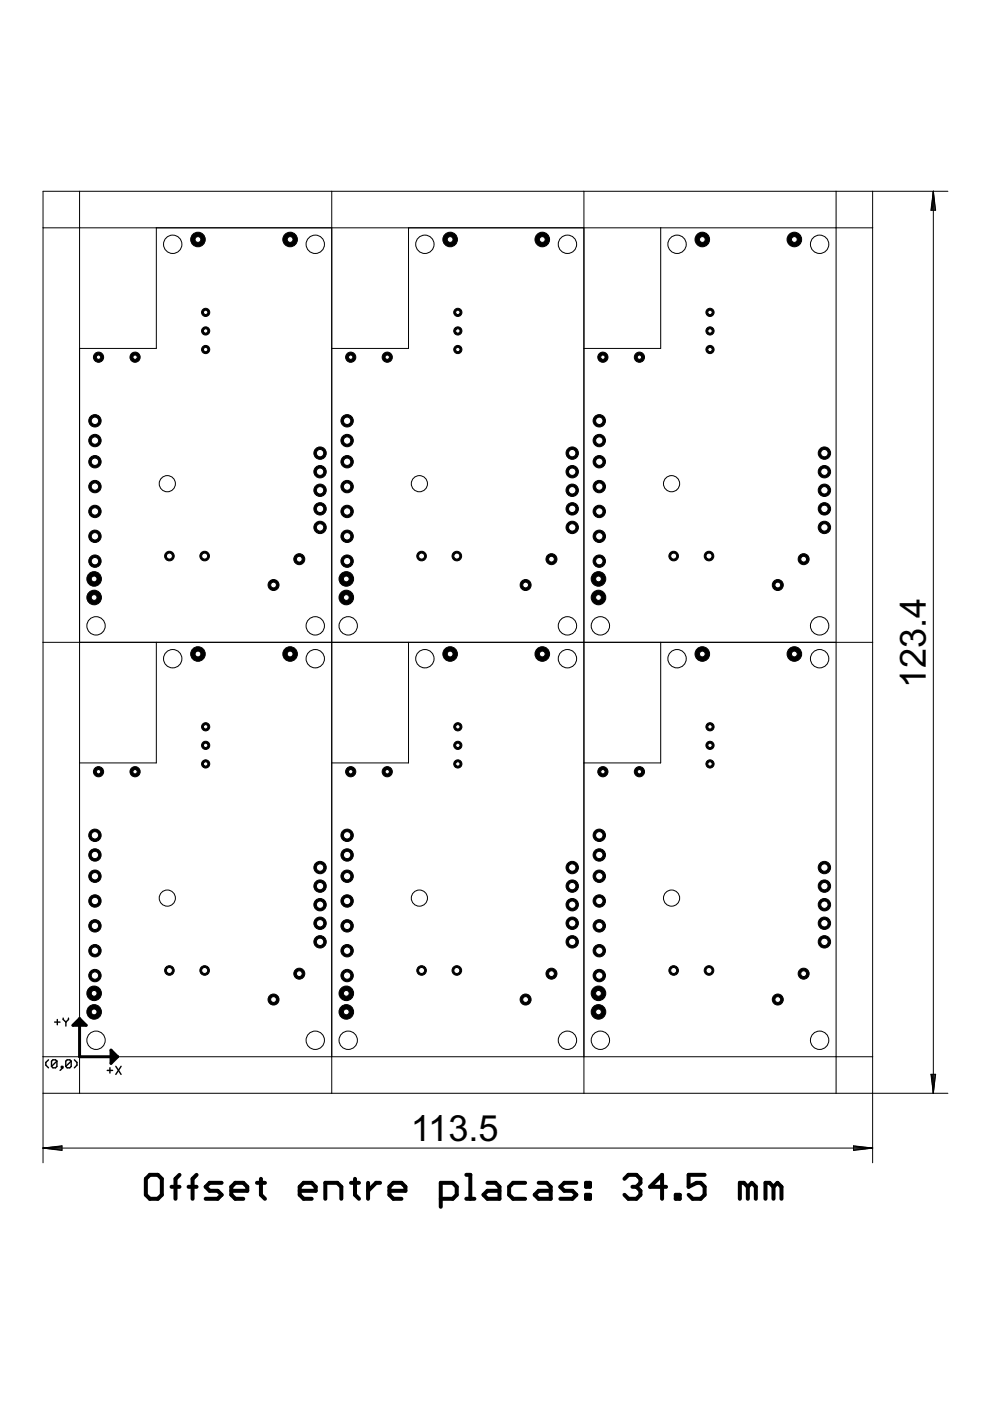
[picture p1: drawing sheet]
<svg xmlns="http://www.w3.org/2000/svg" width="210mm" height="297mm" viewBox="0 0 210 297" stroke-linecap="round" stroke-linejoin="round" font-family="sans-serif">
<defs><g id="words">
<g font-size="8.6">
<text x="196.3" y="145.9" transform="rotate(-90 196.3 145.9)">123.4</text>
<text x="87.1" y="241.9">113.5</text>
</g>
</g></defs>
<circle cx="20.9" cy="163.6" r="1.08" fill="#000" stroke="#000" stroke-width=".21"/>
<circle cx="20.9" cy="163.6" r=".47" fill="#fff" stroke="#000" stroke-width=".21"/>
<circle cx="28.6" cy="163.6" r="1.08" fill="#000" stroke="#000" stroke-width=".21"/>
<circle cx="28.6" cy="163.6" r=".47" fill="#fff" stroke="#000" stroke-width=".21"/>
<circle cx="20.1" cy="177.1" r="1.31" fill="#000" stroke="#000" stroke-width=".21"/>
<circle cx="20.1" cy="177.1" r=".78" fill="#fff" stroke="#000" stroke-width=".21"/>
<circle cx="20.1" cy="181.3" r="1.31" fill="#000" stroke="#000" stroke-width=".21"/>
<circle cx="20.1" cy="181.3" r=".78" fill="#fff" stroke="#000" stroke-width=".21"/>
<circle cx="20.1" cy="201.6" r="1.31" fill="#000" stroke="#000" stroke-width=".21"/>
<circle cx="20.1" cy="201.6" r=".78" fill="#fff" stroke="#000" stroke-width=".21"/>
<circle cx="20.1" cy="206.8" r="1.31" fill="#000" stroke="#000" stroke-width=".21"/>
<circle cx="20.1" cy="206.8" r=".78" fill="#fff" stroke="#000" stroke-width=".21"/>
<circle cx="20.1" cy="185.8" r="1.31" fill="#000" stroke="#000" stroke-width=".21"/>
<circle cx="20.1" cy="185.8" r=".78" fill="#fff" stroke="#000" stroke-width=".21"/>
<circle cx="20.1" cy="191" r="1.31" fill="#000" stroke="#000" stroke-width=".21"/>
<circle cx="20.1" cy="191" r=".78" fill="#fff" stroke="#000" stroke-width=".21"/>
<circle cx="20.1" cy="196.3" r="1.31" fill="#000" stroke="#000" stroke-width=".21"/>
<circle cx="20.1" cy="196.3" r=".78" fill="#fff" stroke="#000" stroke-width=".21"/>
<circle cx="63.5" cy="206.4" r="1.16" fill="#000" stroke="#000" stroke-width=".21"/>
<circle cx="63.5" cy="206.4" r=".61" fill="#fff" stroke="#000" stroke-width=".21"/>
<circle cx="58" cy="211.9" r="1.16" fill="#000" stroke="#000" stroke-width=".21"/>
<circle cx="58" cy="211.9" r=".61" fill="#fff" stroke="#000" stroke-width=".21"/>
<circle cx="43.6" cy="158" r=".87" fill="#000" stroke="#000" stroke-width=".21"/>
<circle cx="43.6" cy="158" r=".47" fill="#fff" stroke="#000" stroke-width=".21"/>
<circle cx="43.6" cy="162" r=".87" fill="#000" stroke="#000" stroke-width=".21"/>
<circle cx="43.6" cy="162" r=".47" fill="#fff" stroke="#000" stroke-width=".21"/>
<circle cx="43.6" cy="154.1" r=".87" fill="#000" stroke="#000" stroke-width=".21"/>
<circle cx="43.6" cy="154.1" r=".47" fill="#fff" stroke="#000" stroke-width=".21"/>
<circle cx="42" cy="138.7" r="1.55" fill="#000" stroke="#000" stroke-width=".21"/>
<circle cx="42" cy="138.7" r=".61" fill="#fff" stroke="#000" stroke-width=".21"/>
<circle cx="61.5" cy="138.7" r="1.55" fill="#000" stroke="#000" stroke-width=".21"/>
<circle cx="61.5" cy="138.7" r=".61" fill="#fff" stroke="#000" stroke-width=".21"/>
<circle cx="67.9" cy="183.9" r="1.31" fill="#000" stroke="#000" stroke-width=".21"/>
<circle cx="67.9" cy="183.9" r=".78" fill="#fff" stroke="#000" stroke-width=".21"/>
<circle cx="67.9" cy="187.9" r="1.31" fill="#000" stroke="#000" stroke-width=".21"/>
<circle cx="67.9" cy="187.9" r=".78" fill="#fff" stroke="#000" stroke-width=".21"/>
<circle cx="67.9" cy="191.8" r="1.31" fill="#000" stroke="#000" stroke-width=".21"/>
<circle cx="67.9" cy="191.8" r=".78" fill="#fff" stroke="#000" stroke-width=".21"/>
<circle cx="67.9" cy="195.7" r="1.31" fill="#000" stroke="#000" stroke-width=".21"/>
<circle cx="67.9" cy="195.7" r=".78" fill="#fff" stroke="#000" stroke-width=".21"/>
<circle cx="67.9" cy="199.7" r="1.31" fill="#000" stroke="#000" stroke-width=".21"/>
<circle cx="67.9" cy="199.7" r=".78" fill="#fff" stroke="#000" stroke-width=".21"/>
<circle cx="35.9" cy="205.8" r="1.02" fill="#000" stroke="#000" stroke-width=".21"/>
<circle cx="35.9" cy="205.8" r=".64" fill="#fff" stroke="#000" stroke-width=".21"/>
<circle cx="43.4" cy="205.8" r="1.02" fill="#000" stroke="#000" stroke-width=".21"/>
<circle cx="43.4" cy="205.8" r=".64" fill="#fff" stroke="#000" stroke-width=".21"/>
<circle cx="20" cy="214.5" r="1.55" fill="#000" stroke="#000" stroke-width=".21"/>
<circle cx="20" cy="214.5" r=".61" fill="#fff" stroke="#000" stroke-width=".21"/>
<circle cx="20" cy="210.6" r="1.55" fill="#000" stroke="#000" stroke-width=".21"/>
<circle cx="20" cy="210.6" r=".61" fill="#fff" stroke="#000" stroke-width=".21"/>
<circle cx="20.9" cy="75.7" r="1.08" fill="#000" stroke="#000" stroke-width=".21"/>
<circle cx="20.9" cy="75.7" r=".47" fill="#fff" stroke="#000" stroke-width=".21"/>
<circle cx="28.6" cy="75.7" r="1.08" fill="#000" stroke="#000" stroke-width=".21"/>
<circle cx="28.6" cy="75.7" r=".47" fill="#fff" stroke="#000" stroke-width=".21"/>
<circle cx="20.1" cy="89.2" r="1.31" fill="#000" stroke="#000" stroke-width=".21"/>
<circle cx="20.1" cy="89.2" r=".78" fill="#fff" stroke="#000" stroke-width=".21"/>
<circle cx="20.1" cy="93.4" r="1.31" fill="#000" stroke="#000" stroke-width=".21"/>
<circle cx="20.1" cy="93.4" r=".78" fill="#fff" stroke="#000" stroke-width=".21"/>
<circle cx="20.1" cy="113.7" r="1.31" fill="#000" stroke="#000" stroke-width=".21"/>
<circle cx="20.1" cy="113.7" r=".78" fill="#fff" stroke="#000" stroke-width=".21"/>
<circle cx="20.1" cy="119" r="1.31" fill="#000" stroke="#000" stroke-width=".21"/>
<circle cx="20.1" cy="119" r=".78" fill="#fff" stroke="#000" stroke-width=".21"/>
<circle cx="20.1" cy="97.9" r="1.31" fill="#000" stroke="#000" stroke-width=".21"/>
<circle cx="20.1" cy="97.9" r=".78" fill="#fff" stroke="#000" stroke-width=".21"/>
<circle cx="20.1" cy="103.2" r="1.31" fill="#000" stroke="#000" stroke-width=".21"/>
<circle cx="20.1" cy="103.2" r=".78" fill="#fff" stroke="#000" stroke-width=".21"/>
<circle cx="20.1" cy="108.4" r="1.31" fill="#000" stroke="#000" stroke-width=".21"/>
<circle cx="20.1" cy="108.4" r=".78" fill="#fff" stroke="#000" stroke-width=".21"/>
<circle cx="63.5" cy="118.6" r="1.16" fill="#000" stroke="#000" stroke-width=".21"/>
<circle cx="63.5" cy="118.6" r=".61" fill="#fff" stroke="#000" stroke-width=".21"/>
<circle cx="58" cy="124" r="1.16" fill="#000" stroke="#000" stroke-width=".21"/>
<circle cx="58" cy="124" r=".61" fill="#fff" stroke="#000" stroke-width=".21"/>
<circle cx="43.6" cy="70.2" r=".87" fill="#000" stroke="#000" stroke-width=".21"/>
<circle cx="43.6" cy="70.2" r=".47" fill="#fff" stroke="#000" stroke-width=".21"/>
<circle cx="43.6" cy="74.1" r=".87" fill="#000" stroke="#000" stroke-width=".21"/>
<circle cx="43.6" cy="74.1" r=".47" fill="#fff" stroke="#000" stroke-width=".21"/>
<circle cx="43.6" cy="66.2" r=".87" fill="#000" stroke="#000" stroke-width=".21"/>
<circle cx="43.6" cy="66.2" r=".47" fill="#fff" stroke="#000" stroke-width=".21"/>
<circle cx="42" cy="50.8" r="1.55" fill="#000" stroke="#000" stroke-width=".21"/>
<circle cx="42" cy="50.8" r=".61" fill="#fff" stroke="#000" stroke-width=".21"/>
<circle cx="61.5" cy="50.8" r="1.55" fill="#000" stroke="#000" stroke-width=".21"/>
<circle cx="61.5" cy="50.8" r=".61" fill="#fff" stroke="#000" stroke-width=".21"/>
<circle cx="67.9" cy="96.1" r="1.31" fill="#000" stroke="#000" stroke-width=".21"/>
<circle cx="67.9" cy="96.1" r=".78" fill="#fff" stroke="#000" stroke-width=".21"/>
<circle cx="67.9" cy="100" r="1.31" fill="#000" stroke="#000" stroke-width=".21"/>
<circle cx="67.9" cy="100" r=".78" fill="#fff" stroke="#000" stroke-width=".21"/>
<circle cx="67.9" cy="103.9" r="1.31" fill="#000" stroke="#000" stroke-width=".21"/>
<circle cx="67.9" cy="103.9" r=".78" fill="#fff" stroke="#000" stroke-width=".21"/>
<circle cx="67.9" cy="107.9" r="1.31" fill="#000" stroke="#000" stroke-width=".21"/>
<circle cx="67.9" cy="107.9" r=".78" fill="#fff" stroke="#000" stroke-width=".21"/>
<circle cx="67.9" cy="111.8" r="1.31" fill="#000" stroke="#000" stroke-width=".21"/>
<circle cx="67.9" cy="111.8" r=".78" fill="#fff" stroke="#000" stroke-width=".21"/>
<circle cx="35.9" cy="117.9" r="1.02" fill="#000" stroke="#000" stroke-width=".21"/>
<circle cx="35.9" cy="117.9" r=".64" fill="#fff" stroke="#000" stroke-width=".21"/>
<circle cx="43.4" cy="117.9" r="1.02" fill="#000" stroke="#000" stroke-width=".21"/>
<circle cx="43.4" cy="117.9" r=".64" fill="#fff" stroke="#000" stroke-width=".21"/>
<circle cx="20" cy="126.7" r="1.55" fill="#000" stroke="#000" stroke-width=".21"/>
<circle cx="20" cy="126.7" r=".61" fill="#fff" stroke="#000" stroke-width=".21"/>
<circle cx="20" cy="122.7" r="1.55" fill="#000" stroke="#000" stroke-width=".21"/>
<circle cx="20" cy="122.7" r=".61" fill="#fff" stroke="#000" stroke-width=".21"/>
<circle cx="74.4" cy="163.6" r="1.08" fill="#000" stroke="#000" stroke-width=".21"/>
<circle cx="74.4" cy="163.6" r=".47" fill="#fff" stroke="#000" stroke-width=".21"/>
<circle cx="82.1" cy="163.6" r="1.08" fill="#000" stroke="#000" stroke-width=".21"/>
<circle cx="82.1" cy="163.6" r=".47" fill="#fff" stroke="#000" stroke-width=".21"/>
<circle cx="73.6" cy="177.1" r="1.31" fill="#000" stroke="#000" stroke-width=".21"/>
<circle cx="73.6" cy="177.1" r=".78" fill="#fff" stroke="#000" stroke-width=".21"/>
<circle cx="73.6" cy="181.3" r="1.31" fill="#000" stroke="#000" stroke-width=".21"/>
<circle cx="73.6" cy="181.3" r=".78" fill="#fff" stroke="#000" stroke-width=".21"/>
<circle cx="73.6" cy="201.6" r="1.31" fill="#000" stroke="#000" stroke-width=".21"/>
<circle cx="73.6" cy="201.6" r=".78" fill="#fff" stroke="#000" stroke-width=".21"/>
<circle cx="73.6" cy="206.8" r="1.31" fill="#000" stroke="#000" stroke-width=".21"/>
<circle cx="73.6" cy="206.8" r=".78" fill="#fff" stroke="#000" stroke-width=".21"/>
<circle cx="73.6" cy="185.8" r="1.31" fill="#000" stroke="#000" stroke-width=".21"/>
<circle cx="73.6" cy="185.8" r=".78" fill="#fff" stroke="#000" stroke-width=".21"/>
<circle cx="73.6" cy="191" r="1.31" fill="#000" stroke="#000" stroke-width=".21"/>
<circle cx="73.6" cy="191" r=".78" fill="#fff" stroke="#000" stroke-width=".21"/>
<circle cx="73.6" cy="196.3" r="1.31" fill="#000" stroke="#000" stroke-width=".21"/>
<circle cx="73.6" cy="196.3" r=".78" fill="#fff" stroke="#000" stroke-width=".21"/>
<circle cx="116.9" cy="206.4" r="1.16" fill="#000" stroke="#000" stroke-width=".21"/>
<circle cx="116.9" cy="206.4" r=".61" fill="#fff" stroke="#000" stroke-width=".21"/>
<circle cx="111.4" cy="211.9" r="1.16" fill="#000" stroke="#000" stroke-width=".21"/>
<circle cx="111.4" cy="211.9" r=".61" fill="#fff" stroke="#000" stroke-width=".21"/>
<circle cx="97.1" cy="158" r=".87" fill="#000" stroke="#000" stroke-width=".21"/>
<circle cx="97.1" cy="158" r=".47" fill="#fff" stroke="#000" stroke-width=".21"/>
<circle cx="97.1" cy="162" r=".87" fill="#000" stroke="#000" stroke-width=".21"/>
<circle cx="97.1" cy="162" r=".47" fill="#fff" stroke="#000" stroke-width=".21"/>
<circle cx="97.1" cy="154.1" r=".87" fill="#000" stroke="#000" stroke-width=".21"/>
<circle cx="97.1" cy="154.1" r=".47" fill="#fff" stroke="#000" stroke-width=".21"/>
<circle cx="95.4" cy="138.7" r="1.55" fill="#000" stroke="#000" stroke-width=".21"/>
<circle cx="95.4" cy="138.7" r=".61" fill="#fff" stroke="#000" stroke-width=".21"/>
<circle cx="115" cy="138.7" r="1.55" fill="#000" stroke="#000" stroke-width=".21"/>
<circle cx="115" cy="138.7" r=".61" fill="#fff" stroke="#000" stroke-width=".21"/>
<circle cx="121.3" cy="183.9" r="1.31" fill="#000" stroke="#000" stroke-width=".21"/>
<circle cx="121.3" cy="183.9" r=".78" fill="#fff" stroke="#000" stroke-width=".21"/>
<circle cx="121.3" cy="187.9" r="1.31" fill="#000" stroke="#000" stroke-width=".21"/>
<circle cx="121.3" cy="187.9" r=".78" fill="#fff" stroke="#000" stroke-width=".21"/>
<circle cx="121.3" cy="191.8" r="1.31" fill="#000" stroke="#000" stroke-width=".21"/>
<circle cx="121.3" cy="191.8" r=".78" fill="#fff" stroke="#000" stroke-width=".21"/>
<circle cx="121.3" cy="195.7" r="1.31" fill="#000" stroke="#000" stroke-width=".21"/>
<circle cx="121.3" cy="195.7" r=".78" fill="#fff" stroke="#000" stroke-width=".21"/>
<circle cx="121.3" cy="199.7" r="1.31" fill="#000" stroke="#000" stroke-width=".21"/>
<circle cx="121.3" cy="199.7" r=".78" fill="#fff" stroke="#000" stroke-width=".21"/>
<circle cx="89.4" cy="205.8" r="1.02" fill="#000" stroke="#000" stroke-width=".21"/>
<circle cx="89.4" cy="205.8" r=".64" fill="#fff" stroke="#000" stroke-width=".21"/>
<circle cx="96.9" cy="205.8" r="1.02" fill="#000" stroke="#000" stroke-width=".21"/>
<circle cx="96.9" cy="205.8" r=".64" fill="#fff" stroke="#000" stroke-width=".21"/>
<circle cx="73.4" cy="214.5" r="1.55" fill="#000" stroke="#000" stroke-width=".21"/>
<circle cx="73.4" cy="214.5" r=".61" fill="#fff" stroke="#000" stroke-width=".21"/>
<circle cx="73.4" cy="210.6" r="1.55" fill="#000" stroke="#000" stroke-width=".21"/>
<circle cx="73.4" cy="210.6" r=".61" fill="#fff" stroke="#000" stroke-width=".21"/>
<circle cx="74.4" cy="75.7" r="1.08" fill="#000" stroke="#000" stroke-width=".21"/>
<circle cx="74.4" cy="75.7" r=".47" fill="#fff" stroke="#000" stroke-width=".21"/>
<circle cx="82.1" cy="75.7" r="1.08" fill="#000" stroke="#000" stroke-width=".21"/>
<circle cx="82.1" cy="75.7" r=".47" fill="#fff" stroke="#000" stroke-width=".21"/>
<circle cx="73.6" cy="89.2" r="1.31" fill="#000" stroke="#000" stroke-width=".21"/>
<circle cx="73.6" cy="89.2" r=".78" fill="#fff" stroke="#000" stroke-width=".21"/>
<circle cx="73.6" cy="93.4" r="1.31" fill="#000" stroke="#000" stroke-width=".21"/>
<circle cx="73.6" cy="93.4" r=".78" fill="#fff" stroke="#000" stroke-width=".21"/>
<circle cx="73.6" cy="113.7" r="1.31" fill="#000" stroke="#000" stroke-width=".21"/>
<circle cx="73.6" cy="113.7" r=".78" fill="#fff" stroke="#000" stroke-width=".21"/>
<circle cx="73.6" cy="119" r="1.31" fill="#000" stroke="#000" stroke-width=".21"/>
<circle cx="73.6" cy="119" r=".78" fill="#fff" stroke="#000" stroke-width=".21"/>
<circle cx="73.6" cy="97.9" r="1.31" fill="#000" stroke="#000" stroke-width=".21"/>
<circle cx="73.6" cy="97.9" r=".78" fill="#fff" stroke="#000" stroke-width=".21"/>
<circle cx="73.6" cy="103.2" r="1.31" fill="#000" stroke="#000" stroke-width=".21"/>
<circle cx="73.6" cy="103.2" r=".78" fill="#fff" stroke="#000" stroke-width=".21"/>
<circle cx="73.6" cy="108.4" r="1.31" fill="#000" stroke="#000" stroke-width=".21"/>
<circle cx="73.6" cy="108.4" r=".78" fill="#fff" stroke="#000" stroke-width=".21"/>
<circle cx="116.9" cy="118.6" r="1.16" fill="#000" stroke="#000" stroke-width=".21"/>
<circle cx="116.9" cy="118.6" r=".61" fill="#fff" stroke="#000" stroke-width=".21"/>
<circle cx="111.4" cy="124" r="1.16" fill="#000" stroke="#000" stroke-width=".21"/>
<circle cx="111.4" cy="124" r=".61" fill="#fff" stroke="#000" stroke-width=".21"/>
<circle cx="97.1" cy="70.2" r=".87" fill="#000" stroke="#000" stroke-width=".21"/>
<circle cx="97.1" cy="70.2" r=".47" fill="#fff" stroke="#000" stroke-width=".21"/>
<circle cx="97.1" cy="74.1" r=".87" fill="#000" stroke="#000" stroke-width=".21"/>
<circle cx="97.1" cy="74.1" r=".47" fill="#fff" stroke="#000" stroke-width=".21"/>
<circle cx="97.1" cy="66.2" r=".87" fill="#000" stroke="#000" stroke-width=".21"/>
<circle cx="97.1" cy="66.2" r=".47" fill="#fff" stroke="#000" stroke-width=".21"/>
<circle cx="95.4" cy="50.8" r="1.55" fill="#000" stroke="#000" stroke-width=".21"/>
<circle cx="95.4" cy="50.8" r=".61" fill="#fff" stroke="#000" stroke-width=".21"/>
<circle cx="115" cy="50.8" r="1.55" fill="#000" stroke="#000" stroke-width=".21"/>
<circle cx="115" cy="50.8" r=".61" fill="#fff" stroke="#000" stroke-width=".21"/>
<circle cx="121.3" cy="96.1" r="1.31" fill="#000" stroke="#000" stroke-width=".21"/>
<circle cx="121.3" cy="96.1" r=".78" fill="#fff" stroke="#000" stroke-width=".21"/>
<circle cx="121.3" cy="100" r="1.31" fill="#000" stroke="#000" stroke-width=".21"/>
<circle cx="121.3" cy="100" r=".78" fill="#fff" stroke="#000" stroke-width=".21"/>
<circle cx="121.3" cy="103.9" r="1.31" fill="#000" stroke="#000" stroke-width=".21"/>
<circle cx="121.3" cy="103.9" r=".78" fill="#fff" stroke="#000" stroke-width=".21"/>
<circle cx="121.3" cy="107.9" r="1.31" fill="#000" stroke="#000" stroke-width=".21"/>
<circle cx="121.3" cy="107.9" r=".78" fill="#fff" stroke="#000" stroke-width=".21"/>
<circle cx="121.3" cy="111.8" r="1.31" fill="#000" stroke="#000" stroke-width=".21"/>
<circle cx="121.3" cy="111.8" r=".78" fill="#fff" stroke="#000" stroke-width=".21"/>
<circle cx="89.4" cy="117.9" r="1.02" fill="#000" stroke="#000" stroke-width=".21"/>
<circle cx="89.4" cy="117.9" r=".64" fill="#fff" stroke="#000" stroke-width=".21"/>
<circle cx="96.9" cy="117.9" r="1.02" fill="#000" stroke="#000" stroke-width=".21"/>
<circle cx="96.9" cy="117.9" r=".64" fill="#fff" stroke="#000" stroke-width=".21"/>
<circle cx="73.4" cy="126.7" r="1.55" fill="#000" stroke="#000" stroke-width=".21"/>
<circle cx="73.4" cy="126.7" r=".61" fill="#fff" stroke="#000" stroke-width=".21"/>
<circle cx="73.4" cy="122.7" r="1.55" fill="#000" stroke="#000" stroke-width=".21"/>
<circle cx="73.4" cy="122.7" r=".61" fill="#fff" stroke="#000" stroke-width=".21"/>
<circle cx="127.8" cy="163.6" r="1.08" fill="#000" stroke="#000" stroke-width=".21"/>
<circle cx="127.8" cy="163.6" r=".47" fill="#fff" stroke="#000" stroke-width=".21"/>
<circle cx="135.6" cy="163.6" r="1.08" fill="#000" stroke="#000" stroke-width=".21"/>
<circle cx="135.6" cy="163.6" r=".47" fill="#fff" stroke="#000" stroke-width=".21"/>
<circle cx="127.1" cy="177.1" r="1.31" fill="#000" stroke="#000" stroke-width=".21"/>
<circle cx="127.1" cy="177.1" r=".78" fill="#fff" stroke="#000" stroke-width=".21"/>
<circle cx="127.1" cy="181.3" r="1.31" fill="#000" stroke="#000" stroke-width=".21"/>
<circle cx="127.1" cy="181.3" r=".78" fill="#fff" stroke="#000" stroke-width=".21"/>
<circle cx="127.1" cy="201.6" r="1.31" fill="#000" stroke="#000" stroke-width=".21"/>
<circle cx="127.1" cy="201.6" r=".78" fill="#fff" stroke="#000" stroke-width=".21"/>
<circle cx="127.1" cy="206.8" r="1.31" fill="#000" stroke="#000" stroke-width=".21"/>
<circle cx="127.1" cy="206.8" r=".78" fill="#fff" stroke="#000" stroke-width=".21"/>
<circle cx="127.1" cy="185.8" r="1.31" fill="#000" stroke="#000" stroke-width=".21"/>
<circle cx="127.1" cy="185.8" r=".78" fill="#fff" stroke="#000" stroke-width=".21"/>
<circle cx="127.1" cy="191" r="1.31" fill="#000" stroke="#000" stroke-width=".21"/>
<circle cx="127.1" cy="191" r=".78" fill="#fff" stroke="#000" stroke-width=".21"/>
<circle cx="127.1" cy="196.3" r="1.31" fill="#000" stroke="#000" stroke-width=".21"/>
<circle cx="127.1" cy="196.3" r=".78" fill="#fff" stroke="#000" stroke-width=".21"/>
<circle cx="170.4" cy="206.4" r="1.16" fill="#000" stroke="#000" stroke-width=".21"/>
<circle cx="170.4" cy="206.4" r=".61" fill="#fff" stroke="#000" stroke-width=".21"/>
<circle cx="164.9" cy="211.9" r="1.16" fill="#000" stroke="#000" stroke-width=".21"/>
<circle cx="164.9" cy="211.9" r=".61" fill="#fff" stroke="#000" stroke-width=".21"/>
<circle cx="150.5" cy="158" r=".87" fill="#000" stroke="#000" stroke-width=".21"/>
<circle cx="150.5" cy="158" r=".47" fill="#fff" stroke="#000" stroke-width=".21"/>
<circle cx="150.5" cy="162" r=".87" fill="#000" stroke="#000" stroke-width=".21"/>
<circle cx="150.5" cy="162" r=".47" fill="#fff" stroke="#000" stroke-width=".21"/>
<circle cx="150.5" cy="154.1" r=".87" fill="#000" stroke="#000" stroke-width=".21"/>
<circle cx="150.5" cy="154.1" r=".47" fill="#fff" stroke="#000" stroke-width=".21"/>
<circle cx="148.9" cy="138.7" r="1.55" fill="#000" stroke="#000" stroke-width=".21"/>
<circle cx="148.9" cy="138.7" r=".61" fill="#fff" stroke="#000" stroke-width=".21"/>
<circle cx="168.4" cy="138.7" r="1.55" fill="#000" stroke="#000" stroke-width=".21"/>
<circle cx="168.4" cy="138.7" r=".61" fill="#fff" stroke="#000" stroke-width=".21"/>
<circle cx="174.8" cy="183.9" r="1.31" fill="#000" stroke="#000" stroke-width=".21"/>
<circle cx="174.8" cy="183.9" r=".78" fill="#fff" stroke="#000" stroke-width=".21"/>
<circle cx="174.8" cy="187.9" r="1.31" fill="#000" stroke="#000" stroke-width=".21"/>
<circle cx="174.8" cy="187.9" r=".78" fill="#fff" stroke="#000" stroke-width=".21"/>
<circle cx="174.8" cy="191.8" r="1.31" fill="#000" stroke="#000" stroke-width=".21"/>
<circle cx="174.8" cy="191.8" r=".78" fill="#fff" stroke="#000" stroke-width=".21"/>
<circle cx="174.8" cy="195.7" r="1.31" fill="#000" stroke="#000" stroke-width=".21"/>
<circle cx="174.8" cy="195.7" r=".78" fill="#fff" stroke="#000" stroke-width=".21"/>
<circle cx="174.8" cy="199.7" r="1.31" fill="#000" stroke="#000" stroke-width=".21"/>
<circle cx="174.8" cy="199.7" r=".78" fill="#fff" stroke="#000" stroke-width=".21"/>
<circle cx="142.8" cy="205.8" r="1.02" fill="#000" stroke="#000" stroke-width=".21"/>
<circle cx="142.8" cy="205.8" r=".64" fill="#fff" stroke="#000" stroke-width=".21"/>
<circle cx="150.3" cy="205.8" r="1.02" fill="#000" stroke="#000" stroke-width=".21"/>
<circle cx="150.3" cy="205.8" r=".64" fill="#fff" stroke="#000" stroke-width=".21"/>
<circle cx="126.9" cy="214.5" r="1.55" fill="#000" stroke="#000" stroke-width=".21"/>
<circle cx="126.9" cy="214.5" r=".61" fill="#fff" stroke="#000" stroke-width=".21"/>
<circle cx="126.9" cy="210.6" r="1.55" fill="#000" stroke="#000" stroke-width=".21"/>
<circle cx="126.9" cy="210.6" r=".61" fill="#fff" stroke="#000" stroke-width=".21"/>
<circle cx="127.8" cy="75.7" r="1.08" fill="#000" stroke="#000" stroke-width=".21"/>
<circle cx="127.8" cy="75.7" r=".47" fill="#fff" stroke="#000" stroke-width=".21"/>
<circle cx="135.6" cy="75.7" r="1.08" fill="#000" stroke="#000" stroke-width=".21"/>
<circle cx="135.6" cy="75.7" r=".47" fill="#fff" stroke="#000" stroke-width=".21"/>
<circle cx="127.1" cy="89.2" r="1.31" fill="#000" stroke="#000" stroke-width=".21"/>
<circle cx="127.1" cy="89.2" r=".78" fill="#fff" stroke="#000" stroke-width=".21"/>
<circle cx="127.1" cy="93.4" r="1.31" fill="#000" stroke="#000" stroke-width=".21"/>
<circle cx="127.1" cy="93.4" r=".78" fill="#fff" stroke="#000" stroke-width=".21"/>
<circle cx="127.1" cy="113.7" r="1.31" fill="#000" stroke="#000" stroke-width=".21"/>
<circle cx="127.1" cy="113.7" r=".78" fill="#fff" stroke="#000" stroke-width=".21"/>
<circle cx="127.1" cy="119" r="1.31" fill="#000" stroke="#000" stroke-width=".21"/>
<circle cx="127.1" cy="119" r=".78" fill="#fff" stroke="#000" stroke-width=".21"/>
<circle cx="127.1" cy="97.9" r="1.31" fill="#000" stroke="#000" stroke-width=".21"/>
<circle cx="127.1" cy="97.9" r=".78" fill="#fff" stroke="#000" stroke-width=".21"/>
<circle cx="127.1" cy="103.2" r="1.31" fill="#000" stroke="#000" stroke-width=".21"/>
<circle cx="127.1" cy="103.2" r=".78" fill="#fff" stroke="#000" stroke-width=".21"/>
<circle cx="127.1" cy="108.4" r="1.31" fill="#000" stroke="#000" stroke-width=".21"/>
<circle cx="127.1" cy="108.4" r=".78" fill="#fff" stroke="#000" stroke-width=".21"/>
<circle cx="170.4" cy="118.6" r="1.16" fill="#000" stroke="#000" stroke-width=".21"/>
<circle cx="170.4" cy="118.6" r=".61" fill="#fff" stroke="#000" stroke-width=".21"/>
<circle cx="164.9" cy="124" r="1.16" fill="#000" stroke="#000" stroke-width=".21"/>
<circle cx="164.9" cy="124" r=".61" fill="#fff" stroke="#000" stroke-width=".21"/>
<circle cx="150.5" cy="70.2" r=".87" fill="#000" stroke="#000" stroke-width=".21"/>
<circle cx="150.5" cy="70.2" r=".47" fill="#fff" stroke="#000" stroke-width=".21"/>
<circle cx="150.5" cy="74.1" r=".87" fill="#000" stroke="#000" stroke-width=".21"/>
<circle cx="150.5" cy="74.1" r=".47" fill="#fff" stroke="#000" stroke-width=".21"/>
<circle cx="150.5" cy="66.2" r=".87" fill="#000" stroke="#000" stroke-width=".21"/>
<circle cx="150.5" cy="66.2" r=".47" fill="#fff" stroke="#000" stroke-width=".21"/>
<circle cx="148.9" cy="50.8" r="1.55" fill="#000" stroke="#000" stroke-width=".21"/>
<circle cx="148.9" cy="50.8" r=".61" fill="#fff" stroke="#000" stroke-width=".21"/>
<circle cx="168.4" cy="50.8" r="1.55" fill="#000" stroke="#000" stroke-width=".21"/>
<circle cx="168.4" cy="50.8" r=".61" fill="#fff" stroke="#000" stroke-width=".21"/>
<circle cx="174.8" cy="96.1" r="1.31" fill="#000" stroke="#000" stroke-width=".21"/>
<circle cx="174.8" cy="96.1" r=".78" fill="#fff" stroke="#000" stroke-width=".21"/>
<circle cx="174.8" cy="100" r="1.31" fill="#000" stroke="#000" stroke-width=".21"/>
<circle cx="174.8" cy="100" r=".78" fill="#fff" stroke="#000" stroke-width=".21"/>
<circle cx="174.8" cy="103.9" r="1.31" fill="#000" stroke="#000" stroke-width=".21"/>
<circle cx="174.8" cy="103.9" r=".78" fill="#fff" stroke="#000" stroke-width=".21"/>
<circle cx="174.8" cy="107.9" r="1.31" fill="#000" stroke="#000" stroke-width=".21"/>
<circle cx="174.8" cy="107.9" r=".78" fill="#fff" stroke="#000" stroke-width=".21"/>
<circle cx="174.8" cy="111.8" r="1.31" fill="#000" stroke="#000" stroke-width=".21"/>
<circle cx="174.8" cy="111.8" r=".78" fill="#fff" stroke="#000" stroke-width=".21"/>
<circle cx="142.8" cy="117.9" r="1.02" fill="#000" stroke="#000" stroke-width=".21"/>
<circle cx="142.8" cy="117.9" r=".64" fill="#fff" stroke="#000" stroke-width=".21"/>
<circle cx="150.3" cy="117.9" r="1.02" fill="#000" stroke="#000" stroke-width=".21"/>
<circle cx="150.3" cy="117.9" r=".64" fill="#fff" stroke="#000" stroke-width=".21"/>
<circle cx="126.9" cy="126.7" r="1.55" fill="#000" stroke="#000" stroke-width=".21"/>
<circle cx="126.9" cy="126.7" r=".61" fill="#fff" stroke="#000" stroke-width=".21"/>
<circle cx="126.9" cy="122.7" r="1.55" fill="#000" stroke="#000" stroke-width=".21"/>
<circle cx="126.9" cy="122.7" r=".61" fill="#fff" stroke="#000" stroke-width=".21"/>
<g fill="none" stroke="#000" stroke-width=".21">
<path d="M9.1 48.3h175.9M16.9 40.6v191.2M33.1 48.3v25.6h-16.2M70.3 40.6v191.2M86.6 48.3v25.6h-16.3M123.8 40.6v191.2M140.1 48.3v25.6h-16.3M177.3 40.6v191.2M185 40.6v205.9M197.9 40.6v191.2M197.9 40.6l.5 4h-1zM197.9 40.6l-.2 4"/>
<path d="M197.9 40.6l.2 4M197.9 40.6l-.4 4M197.9 40.6l.4 4M201 40.6h-191.9v205.9M9.1 136.2h175.9M33.1 136.2v25.6h-16.2M86.6 136.2v25.6h-16.3M140.1 136.2v25.6h-16.3M9.1 224h175.9M9.1 231.8h191.9M197.4 227.8h1l-.5 4zM197.5 227.8l.4 4"/>
<path d="M197.7 227.8l.2 4M198.1 227.8l-.2 4M198.3 227.8l-.4 4M9.1 243.4h175.9M9.1 243.4l4-.5v1zM9.1 243.4l4 .2M9.1 243.4l4 .4M13.1 243.2l-4 .2M13.1 243l-4 .4M181 242.9l4 .5-4 .5zM181 243.2l4 .2M181 243l4 .4"/>
<path d="M185 243.4l-4 .2M185 243.4l-4 .4"/>
<circle cx="36.6" cy="51.8" r="1.95"/>
<circle cx="66.8" cy="51.8" r="1.95"/>
<circle cx="90.1" cy="51.8" r="1.95"/>
<circle cx="120.3" cy="51.8" r="1.95"/>
<circle cx="143.6" cy="51.8" r="1.95"/>
<circle cx="173.8" cy="51.8" r="1.95"/>
<circle cx="35.5" cy="102.6" r="1.71"/>
<circle cx="88.9" cy="102.6" r="1.71"/>
<circle cx="142.4" cy="102.6" r="1.71"/>
<circle cx="20.4" cy="132.7" r="1.95"/>
<circle cx="36.6" cy="139.7" r="1.95"/>
<circle cx="66.8" cy="132.7" r="1.95"/>
<circle cx="66.8" cy="139.7" r="1.95"/>
<circle cx="73.8" cy="132.7" r="1.95"/>
<circle cx="90.1" cy="139.7" r="1.95"/>
<circle cx="120.3" cy="132.7" r="1.95"/>
<circle cx="120.3" cy="139.7" r="1.95"/>
<circle cx="127.3" cy="132.7" r="1.95"/>
<circle cx="143.6" cy="139.7" r="1.95"/>
<circle cx="173.8" cy="139.7" r="1.95"/>
<circle cx="173.8" cy="132.7" r="1.95"/>
<circle cx="35.5" cy="190.4" r="1.71"/>
<circle cx="88.9" cy="190.4" r="1.71"/>
<circle cx="142.4" cy="190.4" r="1.71"/>
<circle cx="20.4" cy="220.6" r="1.95"/>
<circle cx="66.8" cy="220.6" r="1.95"/>
<circle cx="73.8" cy="220.6" r="1.95"/>
<circle cx="120.3" cy="220.6" r="1.95"/>
<circle cx="127.3" cy="220.6" r="1.95"/>
<circle cx="173.8" cy="220.6" r="1.95"/>
</g>
<path d="M15.5 217.4l1.4-1.4 1.4 1.4zM16.3 216.9h1.2M16.9 216v8h8M23.5 222.7l1.4 1.3-1.4 1.4zM24 223.4v1.3" fill="none" stroke="#000" stroke-width=".63"/>
<g fill="none" stroke="#000" stroke-width=".3">
<path d="M11.6 216.7h1.1M12.1 216.2v1.1M13.4 215.9v.3l.6 .5M14 216.7v.9M14.5 215.9v.3l-.5 .5M10.3 224.7l-.6 .6v.5l.6 .6M12.1 225l-.3-.3h-.6l-.3 .3v1.1M12.1 225v1.1l-.3 .3h-.6l-.3-.3M12.1 225l-1.2 1.1M13 226.1h.3v.3h-.3zM13.3 226.4l-.6 .5M15.1 225l-.3-.3h-.6l-.3 .3v1.1"/>
<path d="M15.1 225v1.1l-.3 .3h-.6l-.3-.3M15.1 225l-1.2 1.1M15.8 224.7l.5 .6v.5l-.5 .6M22.7 226.9h1.2M23.3 226.4v1.1M24.6 226.1l1.1 1.7M25.7 226.1l-1.1 1.7"/>
</g>
<g fill="none" stroke="#000" stroke-width=".85">
<path d="M30.9 249.9l.9-.8h1.7l.8 .8v3.4l-.8 .9h-1.7l-.9-.9zM36.4 251.6h1.7M38.1 249.1l-.9 .8v4.3M40 251.6h1.7M41.7 249.1l-.9 .8v4.3M47 250.8h-2.6l-.8 .8 .8 .9h1.7l.9 .8-.9 .9h-2.5M49 252.5h3.4v-.9l-.8-.8h-1.7l-.9 .8v1.7l.9 .9h1.7M54.5 250.8h1.7M55.3 249.9v3.4l.9 .9M63.5 252.5h3.4v-.9l-.8-.8h-1.7l-.9 .8v1.7l.9 .9h1.7M69 254.2v-3.4h2.5l.9 .8v2.6M74.4 250.8h1.7"/>
<path d="M75.3 249.9v3.4l.8 .9M78 250.8v3.4M80.6 250.8h-.9l-1.7 1.7M82.6 252.5h3.4v-.9l-.9-.8h-1.7l-.8 .8v1.7l.8 .9h1.7M93.5 254.2h2.5l.8-.9v-1.7l-.8-.8h-2.5v5.1M98.9 249.1h.8v5.1M98.9 254.2h1.7M103.4 250.8h1.7l.8 .8v2.6h-2.5l-.9-.9 .9-.8h2.5M111.3 250.8h-2.5l-.9 .8v1.7l.9 .9h2.5M114.2 250.8h1.7l.9 .8v2.6h-2.6l-.8-.9 .8-.8h2.6M122.2 250.8h-2.5l-.9 .8 .9 .9h1.6l.9 .8-.9 .9h-2.5M124.2 253.3h.9v.9h-.9z"/>
<path d="M124.2 250.8h.9v.8h-.9zM132.4 249.9l.8-.8h1.7l.9 .8v.9l-.9 .8M134.1 251.6h.8M134.9 251.6l.9 .9v.8l-.9 .9h-1.7l-.8-.9M141.2 251.6h-3.4l2.6-2.5v5.1M143.3 253.3h.8v.9h-.8zM149.4 249.1h-3.4v2.5l1.7-.8h.8l.9 .8v1.7l-.9 .9h-1.6l-.9-.9M158.6 251.6l-.9-.8h-.8v3.4M158.6 251.6v2.6M158.6 251.6l.8-.8 .9 .8v2.6M164 251.6l-.8-.8h-.9v3.4M164 251.6v2.6"/>
<path d="M164 251.6l.8-.8 .9 .8v2.6"/>
</g>
<use href="#words"/>
</svg>
